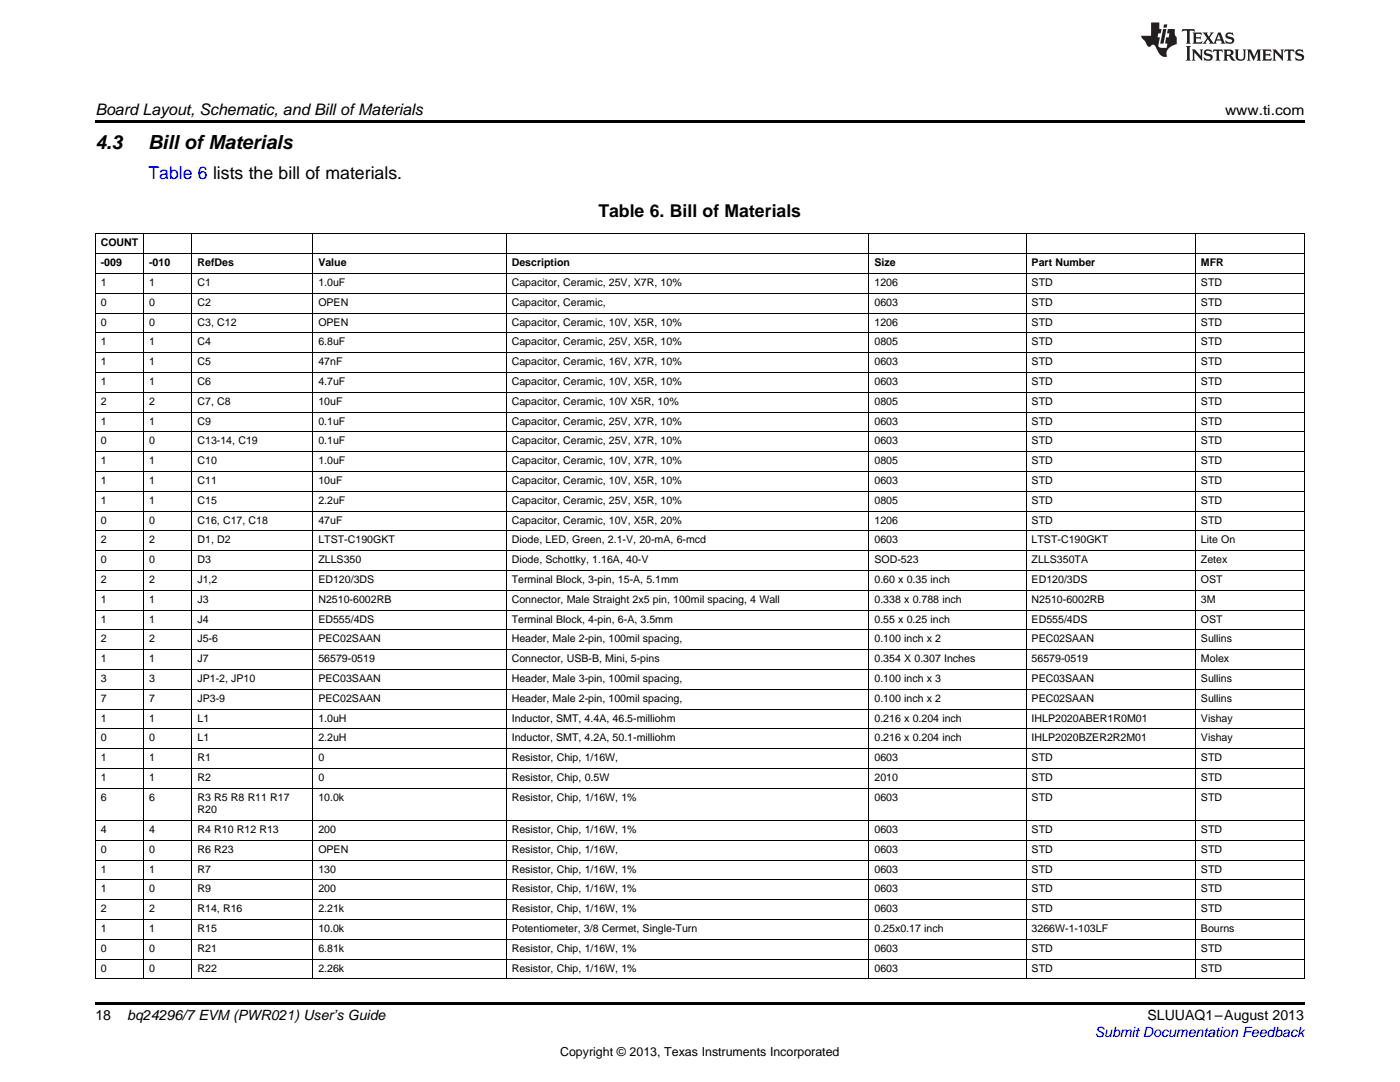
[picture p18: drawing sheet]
<svg xmlns="http://www.w3.org/2000/svg" width="279mm" height="216mm" viewBox="0 0 279 216" stroke-linecap="round" stroke-linejoin="round" font-family="sans-serif">
<defs><g id="words">
<g font-size="3.9">
<text x="19" y="29.6">4.3</text>
<text x="29.6" y="29.6">Bill ofMaterials</text>
</g>
<text font-size="3.5" fill="#00f" x="29.6" y="35.6">Table 6 lists the bill of materials.</text>
<text font-size="3.5" x="119.4" y="43.4">Table 6. Bill of Materials</text>
<text font-size="3.2" x="19" y="23">Board Layout, Schematic, and Bill ofMaterials</text>
<g font-size="2.8">
<text x="244.5" y="23">www.ti.com</text>
<text x="19" y="203.5">18</text>
<text x="25.4" y="203.6">bq24296/7 EVM (PWR021) User’s Guide</text>
<text x="229" y="203.6">SLUUAQ1–August 2013</text>
</g>
<text font-size="2.8" fill="#00f" x="218.5" y="206.9">Submit Documentation Feedback</text>
<text font-size="2.5" x="111.8" y="210.7">Copyright © 2013, Texas Instruments Incorporated</text>
<g font-size="2.1">
<text x="20.1" y="49.2">COUNT</text>
<text x="20.1" y="53.1">-009</text>
<text x="29.7" y="53.1">-010</text>
<text x="39.4" y="53.1">RefDes</text>
<text x="63.5" y="53.1">Value</text>
<text x="102.1" y="53.1">Description</text>
<text x="174.5" y="53.1">Size</text>
<text x="205.9" y="53.1">Part Number</text>
<text x="239.7" y="53.1">MFR</text>
<text x="20.1" y="57.1">1</text>
<text x="29.7" y="57.1">1</text>
<text x="39.4" y="57.1">C1</text>
<text x="63.5" y="57.1">1.0uF</text>
<text x="102.1" y="57.1">Capacitor, Ceramic, 25V, X7R, 10%</text>
<text x="174.5" y="57.1">1206</text>
<text x="205.9" y="57.1">STD</text>
<text x="239.7" y="57.1">STD</text>
<text x="20.1" y="61">0</text>
<text x="20.1" y="65">0</text>
<text x="29.7" y="61">0</text>
<text x="29.7" y="65">0</text>
<text x="39.4" y="61">C2</text>
<text x="39.4" y="65">C3, C12</text>
<text x="63.5" y="61">OPEN</text>
<text x="63.5" y="65">OPEN</text>
<text x="102.1" y="61">Capacitor, Ceramic,</text>
<text x="102.1" y="65">Capacitor, Ceramic, 10V, X5R, 10%</text>
<text x="174.5" y="61">0603</text>
<text x="174.5" y="65">1206</text>
<text x="205.9" y="61">STD</text>
<text x="205.9" y="65">STD</text>
<text x="239.7" y="61">STD</text>
<text x="239.7" y="65">STD</text>
<text x="20.1" y="68.9">1</text>
<text x="29.7" y="68.9">1</text>
<text x="39.4" y="68.9">C4</text>
<text x="63.5" y="68.9">6.8uF</text>
<text x="102.1" y="68.9">Capacitor, Ceramic, 25V, X5R, 10%</text>
<text x="174.5" y="68.9">0805</text>
<text x="205.9" y="68.9">STD</text>
<text x="239.7" y="68.9">STD</text>
<text x="20.1" y="72.9">1</text>
<text x="20.1" y="76.8">1</text>
<text x="29.7" y="72.9">1</text>
<text x="29.7" y="76.8">1</text>
<text x="39.4" y="72.9">C5</text>
<text x="39.4" y="76.8">C6</text>
<text x="63.5" y="72.9">47nF</text>
<text x="63.5" y="76.8">4.7uF</text>
<text x="102.1" y="72.9">Capacitor, Ceramic, 16V, X7R, 10%</text>
<text x="102.1" y="76.8">Capacitor, Ceramic, 10V, X5R, 10%</text>
<text x="174.5" y="72.9">0603</text>
<text x="174.5" y="76.8">0603</text>
<text x="205.9" y="72.9">STD</text>
<text x="205.9" y="76.8">STD</text>
<text x="239.7" y="72.9">STD</text>
<text x="239.7" y="76.8">STD</text>
<text x="20.1" y="80.8">2</text>
<text x="29.7" y="80.8">2</text>
<text x="39.4" y="80.8">C7, C8</text>
<text x="63.5" y="80.8">10uF</text>
<text x="102.1" y="80.8">Capacitor, Ceramic, 10V X5R, 10%</text>
<text x="174.5" y="80.8">0805</text>
<text x="205.9" y="80.8">STD</text>
<text x="239.7" y="80.8">STD</text>
<text x="20.1" y="84.7">1</text>
<text x="20.1" y="88.7">0</text>
<text x="29.7" y="84.7">1</text>
<text x="29.7" y="88.7">0</text>
<text x="39.4" y="84.7">C9</text>
<text x="39.4" y="88.7">C13-14, C19</text>
<text x="63.5" y="84.7">0.1uF</text>
<text x="63.5" y="88.7">0.1uF</text>
<text x="102.1" y="84.7">Capacitor, Ceramic, 25V, X7R, 10%</text>
<text x="102.1" y="88.7">Capacitor, Ceramic, 25V, X7R, 10%</text>
<text x="174.5" y="84.7">0603</text>
<text x="174.5" y="88.7">0603</text>
<text x="205.9" y="84.7">STD</text>
<text x="205.9" y="88.7">STD</text>
<text x="239.7" y="84.7">STD</text>
<text x="239.7" y="88.7">STD</text>
<text x="20.1" y="92.6">1</text>
<text x="29.7" y="92.6">1</text>
<text x="39.4" y="92.6">C10</text>
<text x="63.5" y="92.6">1.0uF</text>
<text x="102.1" y="92.6">Capacitor, Ceramic, 10V, X7R, 10%</text>
<text x="174.5" y="92.6">0805</text>
<text x="205.9" y="92.6">STD</text>
<text x="239.7" y="92.6">STD</text>
<text x="20.1" y="96.6">1</text>
<text x="20.1" y="100.5">1</text>
<text x="29.7" y="96.6">1</text>
<text x="29.7" y="100.5">1</text>
<text x="39.4" y="96.6">C11</text>
<text x="39.4" y="100.5">C15</text>
<text x="63.5" y="96.6">10uF</text>
<text x="63.5" y="100.5">2.2uF</text>
<text x="102.1" y="96.6">Capacitor, Ceramic, 10V, X5R, 10%</text>
<text x="102.1" y="100.5">Capacitor, Ceramic, 25V, X5R, 10%</text>
<text x="174.5" y="96.6">0603</text>
<text x="174.5" y="100.5">0805</text>
<text x="205.9" y="96.6">STD</text>
<text x="205.9" y="100.5">STD</text>
<text x="239.7" y="96.6">STD</text>
<text x="239.7" y="100.5">STD</text>
<text x="20.1" y="104.5">0</text>
<text x="29.7" y="104.5">0</text>
<text x="39.4" y="104.5">C16, C17, C18</text>
<text x="63.5" y="104.5">47uF</text>
<text x="102.1" y="104.5">Capacitor, Ceramic, 10V, X5R, 20%</text>
<text x="174.5" y="104.5">1206</text>
<text x="205.9" y="104.5">STD</text>
<text x="239.7" y="104.5">STD</text>
<text x="20.1" y="108.4">2</text>
<text x="20.1" y="112.4">0</text>
<text x="29.7" y="108.4">2</text>
<text x="29.7" y="112.4">0</text>
<text x="39.4" y="108.4">D1, D2</text>
<text x="39.4" y="112.4">D3</text>
<text x="63.5" y="108.4">LTST-C190GKT</text>
<text x="63.5" y="112.4">ZLLS350</text>
<text x="102.1" y="108.4">Diode, LED, Green, 2.1-V, 20-mA, 6-mcd</text>
<text x="102.1" y="112.4">Diode, Schottky, 1.16A, 40-V</text>
<text x="174.5" y="108.4">0603</text>
<text x="174.5" y="112.4">SOD-523</text>
<text x="205.9" y="108.4">LTST-C190GKT</text>
<text x="205.9" y="112.4">ZLLS350TA</text>
<text x="239.7" y="108.4">Lite On</text>
<text x="239.7" y="112.4">Zetex</text>
<text x="20.1" y="116.3">2</text>
<text x="29.7" y="116.3">2</text>
<text x="39.4" y="116.3">J1,2</text>
<text x="63.5" y="116.3">ED120/3DS</text>
<text x="102.1" y="116.3">Terminal Block, 3-pin, 15-A, 5.1mm</text>
<text x="174.5" y="116.3">0.60 x 0.35 inch</text>
<text x="205.9" y="116.3">ED120/3DS</text>
<text x="239.7" y="116.3">OST</text>
<text x="20.1" y="120.3">1</text>
<text x="20.1" y="124.2">1</text>
<text x="29.7" y="120.3">1</text>
<text x="29.7" y="124.2">1</text>
<text x="39.4" y="120.3">J3</text>
<text x="39.4" y="124.2">J4</text>
<text x="63.5" y="120.3">N2510-6002RB</text>
<text x="63.5" y="124.2">ED555/4DS</text>
<text x="102.1" y="120.3">Connector, Male Straight 2x5 pin, 100mil spacing, 4 Wall</text>
<text x="102.1" y="124.2">Terminal Block, 4-pin, 6-A, 3.5mm</text>
<text x="174.5" y="120.3">0.338 x 0.788 inch</text>
<text x="174.5" y="124.2">0.55 x 0.25 inch</text>
<text x="205.9" y="120.3">N2510-6002RB</text>
<text x="205.9" y="124.2">ED555/4DS</text>
<text x="239.7" y="120.3">3M</text>
<text x="239.7" y="124.2">OST</text>
<text x="20.1" y="128.2">2</text>
<text x="29.7" y="128.2">2</text>
<text x="39.4" y="128.2">J5-6</text>
<text x="63.5" y="128.2">PEC02SAAN</text>
<text x="102.1" y="128.2">Header, Male 2-pin, 100mil spacing,</text>
<text x="174.5" y="128.2">0.100 inch x 2</text>
<text x="205.9" y="128.2">PEC02SAAN</text>
<text x="239.7" y="128.2">Sullins</text>
<text x="20.1" y="132.2">1</text>
<text x="20.1" y="136.1">3</text>
<text x="29.7" y="132.2">1</text>
<text x="29.7" y="136.1">3</text>
<text x="39.4" y="132.2">J7</text>
<text x="39.4" y="136.1">JP1-2, JP10</text>
<text x="63.5" y="132.2">56579-0519</text>
<text x="63.5" y="136.1">PEC03SAAN</text>
<text x="102.1" y="132.2">Connector, USB-B, Mini, 5-pins</text>
<text x="102.1" y="136.1">Header, Male 3-pin, 100mil spacing,</text>
<text x="174.5" y="132.2">0.354 X 0.307 Inches</text>
<text x="174.5" y="136.1">0.100 inch x 3</text>
<text x="205.9" y="132.2">56579-0519</text>
<text x="205.9" y="136.1">PEC03SAAN</text>
<text x="239.7" y="132.2">Molex</text>
<text x="239.7" y="136.1">Sullins</text>
<text x="20.1" y="140.1">7</text>
<text x="29.7" y="140.1">7</text>
<text x="39.4" y="140.1">JP3-9</text>
<text x="63.5" y="140.1">PEC02SAAN</text>
<text x="102.1" y="140.1">Header, Male 2-pin, 100mil spacing,</text>
<text x="174.5" y="140.1">0.100 inch x 2</text>
<text x="205.9" y="140.1">PEC02SAAN</text>
<text x="239.7" y="140.1">Sullins</text>
<text x="20.1" y="144">1</text>
<text x="20.1" y="148">0</text>
<text x="29.7" y="144">1</text>
<text x="29.7" y="148">0</text>
<text x="39.4" y="144">L1</text>
<text x="39.4" y="148">L1</text>
<text x="63.5" y="144">1.0uH</text>
<text x="63.5" y="148">2.2uH</text>
<text x="102.1" y="144">Inductor, SMT, 4.4A, 46.5-milliohm</text>
<text x="102.1" y="148">Inductor, SMT, 4.2A, 50.1-milliohm</text>
<text x="174.5" y="144">0.216 x 0.204 inch</text>
<text x="174.5" y="148">0.216 x 0.204 inch</text>
<text x="205.9" y="144">IHLP2020ABER1R0M01</text>
<text x="205.9" y="148">IHLP2020BZER2R2M01</text>
<text x="239.7" y="144">Vishay</text>
<text x="239.7" y="148">Vishay</text>
<text x="20.1" y="151.9">1</text>
<text x="20.1" y="155.9">1</text>
<text x="29.7" y="151.9">1</text>
<text x="29.7" y="155.9">1</text>
<text x="39.4" y="151.9">R1</text>
<text x="39.4" y="155.9">R2</text>
<text x="63.5" y="151.9">0</text>
<text x="63.5" y="155.9">0</text>
<text x="102.1" y="151.9">Resistor, Chip, 1/16W,</text>
<text x="102.1" y="155.9">Resistor, Chip, 0.5W</text>
<text x="174.5" y="151.9">0603</text>
<text x="174.5" y="155.9">2010</text>
<text x="205.9" y="151.9">STD</text>
<text x="205.9" y="155.9">STD</text>
<text x="239.7" y="151.9">STD</text>
<text x="239.7" y="155.9">STD</text>
<text x="20.1" y="159.8">6</text>
<text x="29.7" y="159.8">6</text>
<text x="39.4" y="159.8">R3 R5 R8 R11 R17</text>
<text x="63.5" y="159.8">10.0k</text>
<text x="102.1" y="159.8">Resistor, Chip, 1/16W, 1%</text>
<text x="174.5" y="159.8">0603</text>
<text x="205.9" y="159.8">STD</text>
<text x="239.7" y="159.8">STD</text>
<text x="20.1" y="166.2">4</text>
<text x="29.7" y="166.2">4</text>
<text x="39.4" y="162.3">R20</text>
<text x="39.4" y="166.2">R4 R10 R12 R13</text>
<text x="63.5" y="166.2">200</text>
<text x="102.1" y="166.2">Resistor, Chip, 1/16W, 1%</text>
<text x="174.5" y="166.2">0603</text>
<text x="205.9" y="166.2">STD</text>
<text x="239.7" y="166.2">STD</text>
<text x="20.1" y="170.2">0</text>
<text x="29.7" y="170.2">0</text>
<text x="39.4" y="170.2">R6 R23</text>
<text x="63.5" y="170.2">OPEN</text>
<text x="102.1" y="170.2">Resistor, Chip, 1/16W,</text>
<text x="174.5" y="170.2">0603</text>
<text x="205.9" y="170.2">STD</text>
<text x="239.7" y="170.2">STD</text>
<text x="20.1" y="174.1">1</text>
<text x="20.1" y="178.1">1</text>
<text x="29.7" y="174.1">1</text>
<text x="29.7" y="178.1">0</text>
<text x="39.4" y="174.1">R7</text>
<text x="39.4" y="178.1">R9</text>
<text x="63.5" y="174.1">130</text>
<text x="63.5" y="178.1">200</text>
<text x="102.1" y="174.1">Resistor, Chip, 1/16W, 1%</text>
<text x="102.1" y="178.1">Resistor, Chip, 1/16W, 1%</text>
<text x="174.5" y="174.1">0603</text>
<text x="174.5" y="178.1">0603</text>
<text x="205.9" y="174.1">STD</text>
<text x="205.9" y="178.1">STD</text>
<text x="239.7" y="174.1">STD</text>
<text x="239.7" y="178.1">STD</text>
<text x="20.1" y="182">2</text>
<text x="20.1" y="186">1</text>
<text x="29.7" y="182">2</text>
<text x="29.7" y="186">1</text>
<text x="39.4" y="182">R14, R16</text>
<text x="39.4" y="186">R15</text>
<text x="63.5" y="182">2.21k</text>
<text x="63.5" y="186">10.0k</text>
<text x="102.1" y="182">Resistor, Chip, 1/16W, 1%</text>
<text x="102.1" y="186">Potentiometer, 3/8 Cermet, Single-Turn</text>
<text x="174.5" y="182">0603</text>
<text x="174.5" y="186">0.25x0.17 inch</text>
<text x="205.9" y="182">STD</text>
<text x="205.9" y="186">3266W-1-103LF</text>
<text x="239.7" y="182">STD</text>
<text x="239.7" y="186">Bourns</text>
<text x="20.1" y="189.9">0</text>
<text x="29.7" y="189.9">0</text>
<text x="39.4" y="189.9">R21</text>
<text x="63.5" y="189.9">6.81k</text>
<text x="102.1" y="189.9">Resistor, Chip, 1/16W, 1%</text>
<text x="174.5" y="189.9">0603</text>
<text x="205.9" y="189.9">STD</text>
<text x="239.7" y="189.9">STD</text>
<text x="20.1" y="193.9">0</text>
<text x="29.7" y="193.9">0</text>
<text x="39.4" y="193.9">R22</text>
<text x="63.5" y="193.9">2.26k</text>
<text x="102.1" y="193.9">Resistor, Chip, 1/16W, 1%</text>
<text x="174.5" y="193.9">0603</text>
<text x="205.9" y="193.9">STD</text>
<text x="239.7" y="193.9">STD</text>
</g>
</g></defs>
<path d="M19 24h241.3v.6h-241.3zM19 200h241.3v.6h-241.3z" fill="#000"/>
<g fill="none" stroke="#000" stroke-width=".2">
<path d="M19 58.5h241.3M19 54.6h241.3M19 50.6h241.3M19 46.7h241.3M19.1 46.7v148.7M28.6 46.7v148.7M38.3 46.7v148.7M62.4 46.7v148.7M101 46.7v148.7M173.4 46.7v148.7M204.8 46.7v148.7M238.6 46.7v148.7"/>
<path d="M260.3 46.7v148.7M19 78.3h241.3M19 74.3h241.3M19 70.4h241.3M19 66.4h241.3M19 62.5h241.3M19 98h241.3M19 94.1h241.3M19 90.1h241.3M19 86.2h241.3M19 82.2h241.3M19 117.8h241.3"/>
<path d="M19 113.8h241.3M19 109.9h241.3M19 105.9h241.3M19 102h241.3M19 137.5h241.3M19 133.6h241.3M19 129.6h241.3M19 125.7h241.3M19 121.7h241.3M19 157.3h241.3M19 153.3h241.3M19 149.4h241.3"/>
<path d="M19 145.4h241.3M19 141.5h241.3M19 179.5h241.3M19 175.6h241.3M19 171.6h241.3M19 167.7h241.3M19 163.7h241.3M19 195.3h241.3M19 191.4h241.3M19 187.4h241.3M19 183.5h241.3"/>
</g>
<g fill="#231f20">
<path d="M236 5.8l-.1 .6 .4-.3h.6v.2v2.1l-.2 .3h.9l-.2-.3v-2.1l.1-.2h.5l.5 .3-.2-.6zM238 6.5l.2 .4v1.5l-.2 .3h1.8l.2-.5a1.04 1.04 0 0 1-1.3 .1v-.6h.6l.3 .2v-.7l-.3 .2h-.6v-.6h.8l.4 .2-.2-.5zM240 6.5l.9 1.1-.9 1.1h.8l-.2-.2 .4-.7 .5 .7-.2 .2h1.5l-.2-.2 .2-.4h.9l.1 .4-.2 .2h1l-.3-.3-.7-1.9h-.5l-.9 2.1-.8-1.1 .9-1h-.8l.1 .3-.4 .5-.3-.6 .1-.2zM243.2 6.9l.4 .9h-.7zM244.8 6.6a.63 .63 0 0 0-.2 .7 .63 .63 0 0 0 .6 .4l.6 .2 .1 .2a.75 .75 0 0 1-.7 .4 .75 .75 0 0 1-.6-.5l.1 .7 .1-.1a1.11 1.11 0 0 0 1.5-.5 1.13 1.13 0 0 0-1.2-.9l-.1-.3a1.04 1.04 0 0 1 1.2 .2l-.2-.6-.2 .1-.4-.1zM236.7 9.2l.2 .3v2.2l-.2 .4h1l-.3-.4v-2.2l.3-.3zM237.8 9.9l.3 .3v1.5l-.3 .4h.8l-.2-.4v-1.3l1.5 1.7v-1.9l.2-.3h-.7l.2 .3v.9l-1.1-1.2zM240.5 10a.62 .62 0 0 0-.2 .7 .62 .62 0 0 0 .6 .4l.6 .2 .1 .2a.76 .76 0 0 1-.7 .4 .76 .76 0 0 1-.7-.5l.2 .7 .1-.1a1.11 1.11 0 0 0 1.5-.6 1.13 1.13 0 0 0-1.2-.8l-.1-.3a1.04 1.04 0 0 1 1.2 .1l-.2-.5-.2 .1-.5-.2zM242.2 9.9l-.2 .6a.61 .61 0 0 1 .8-.3v1.5l-.2 .4h.9l-.2-.4v-1.5a.63 .63 0 0 1 .7 .3l-.1-.6zM244.1 9.9l.3 .3v1.5l-.3 .4h1l-.2-.2-.1-.7 .6 .2a.76 .76 0 0 0 1.2 .6l-1-.9a.58 .58 0 0 0 .6-.6 .58 .58 0 0 0-.5-.6zM244.9 10.2l.1-.1a.45 .45 0 0 1 .5 .1 .45 .45 0 0 1 .1 .5l-.8 .2zM246.4 9.9l.2 .2a2.17 2.17 0 0 0 .3 1.9 .99 .99 0 0 0 1.6-.7v-1.1l.2-.3h-.7l.2 .2a1.92 1.92 0 0 1-.2 1.7 .6 .6 0 0 1-.9-.5v-1.1l.2-.3zM248.9 9.9l.2 .3v1.5l-.2 .4h.7l-.2-.4v-1.4l.8 1.8 .8-1.8v1.4l-.2 .4h.9l-.2-.4v-1.5l.2-.3h-.8l-.6 1.4-.6-1.4zM251.9 9.9l.2 .3v1.5l-.2 .4h1.8l.1-.6a1.04 1.04 0 0 1-1.2 .2v-.6h.5l.4 .1v-.6l-.4 .2h-.5v-.6h.8l.3 .2-.1-.5zM254 9.9l.2 .3v1.5l-.2 .4h.7l-.2-.4v-1.3l1.5 1.7v-1.9l.2-.3h-.7l.2 .3v.9l-1.1-1.2zM256.4 9.9l-.1 .6a.61 .61 0 0 1 .7-.3l.1 1.5-.3 .4h1l-.3-.4 .1-1.5a.63 .63 0 0 1 .7 .3l-.1-.6zM258.7 10a.62 .62 0 0 0-.2 .7 .62 .62 0 0 0 .6 .4l.6 .2 .1 .2a.76 .76 0 0 1-.7 .4 .76 .76 0 0 1-.6-.5l.1 .7 .1-.1a1.11 1.11 0 0 0 1.6-.6 1.13 1.13 0 0 0-1.3-.8l-.1-.3a1.04 1.04 0 0 1 1.2 .1l-.1-.5-.2 .1-.5-.2z"/>
<path d="M229.7 4.5v2.6h-1.9v.4l.8 .9a.91 .91 0 0 0 1 .9 .56 .56 0 0 1 .5-.4 .56 .56 0 0 1 .5 .3l.4 .8a1.53 1.53 0 0 0 1.9 1.3 1.54 1.54 0 0 1 1-2.1l.9-.4v-1.4a1.52 1.52 0 0 1-.4-1.6h-1.3l-.2 .9h.5l-.2 .8h-.5l-.1 .9v.2l.4 .1-.2 .9a1.93 1.93 0 0 1-1.6-.3l.3-1.8h-.5l.2-.8h.4l.2-.9h-.4v-1.3zM232.1 5.8l-.6 2.9h.7l.6-2.9zM232.3 4.9l-.1 .6h.6l.2-.6z"/>
</g>
<use href="#words"/>
</svg>
